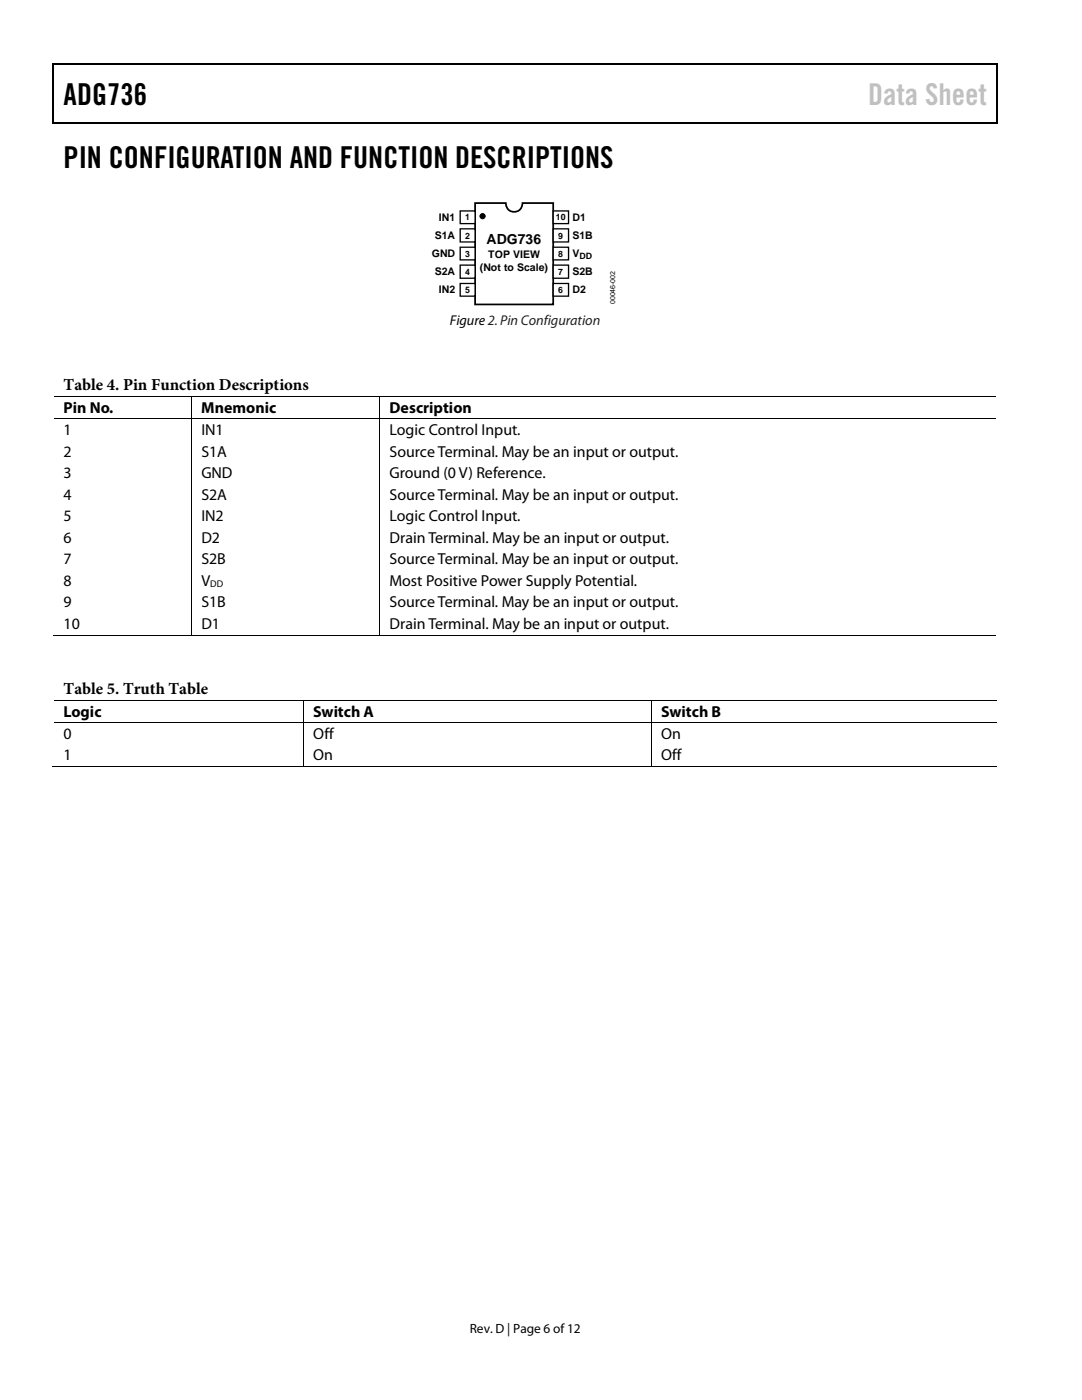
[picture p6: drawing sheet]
<svg xmlns="http://www.w3.org/2000/svg" width="216mm" height="279mm" viewBox="0 0 216 279" stroke-linecap="round" stroke-linejoin="round" font-family="sans-serif">
<defs><g id="words">
<g font-size="6">
<text x="12.7" y="20.9">ADG736</text>
<text x="12.7" y="33.6">PIN CONFIGURATION AND FUNCTION DESCRIPTIONS</text>
</g>
<text font-size="6" fill="#c1c1c1" x="173.2" y="20.9">Data Sheet</text>
<g font-size="3.3">
<text x="12.7" y="77.8">Table 4. Pin Function Descriptions</text>
<text x="12.7" y="138.4">Table 5. Truth Table</text>
</g>
<g font-size="3.2">
<text x="12.7" y="82.4">Pin No.</text>
<text x="40.2" y="82.4">Mnemonic</text>
<text x="77.7" y="82.4">Description</text>
<text x="12.7" y="86.8">1</text>
<text x="40.2" y="86.8">IN1</text>
<text x="77.7" y="86.8">Logic Control Input.</text>
<text x="12.7" y="91.1">2</text>
<text x="12.7" y="95.4">3</text>
<text x="40.2" y="91.1">S1A</text>
<text x="40.2" y="95.4">GND</text>
<text x="77.7" y="91.1">Source Terminal. May be an input or output.</text>
<text x="77.7" y="95.4">Ground (0 V) Reference.</text>
<text x="12.7" y="99.7">4</text>
<text x="40.2" y="99.7">S2A</text>
<text x="77.7" y="99.7">Source Terminal. May be an input or output.</text>
<text x="12.7" y="104">5</text>
<text x="40.2" y="104">IN2</text>
<text x="77.7" y="104">Logic Control Input.</text>
<text x="12.7" y="108.3">6</text>
<text x="12.7" y="112.6">7</text>
<text x="40.2" y="108.3">D2</text>
<text x="40.2" y="112.6">S2B</text>
<text x="77.7" y="108.3">Drain Terminal. May be an input or output.</text>
<text x="77.7" y="112.6">Source Terminal. May be an input or output.</text>
<text x="12.7" y="116.9">8</text>
<text x="40.2" y="116.9">V</text>
<text x="77.7" y="116.9">Most Positive Power Supply Potential.</text>
<text x="12.7" y="121.2">9</text>
<text x="12.7" y="125.5">10</text>
<text x="40.2" y="125.5">D1</text>
<text x="40.2" y="121.2">S1B</text>
<text x="77.7" y="125.5">Drain Terminal. May be an input or output.</text>
<text x="77.7" y="121.2">Source Terminal. May be an input or output.</text>
<text x="12.7" y="143">Logic</text>
<text x="62.5" y="143">Switch A</text>
<text x="131.9" y="143">Switch B</text>
<text x="12.7" y="147.5">0</text>
<text x="62.5" y="147.5">Off</text>
<text x="131.9" y="147.5">On</text>
<text x="12.7" y="151.8">1</text>
<text x="62.5" y="151.8">On</text>
<text x="131.9" y="151.8">Off</text>
</g>
<g font-size="2.8">
<text x="97.1" y="48.6">ADG736</text>
<text x="89.7" y="64.8">Figure 2. Pin Configuration</text>
</g>
<text font-size="2.7" x="93.7" y="266">Rev. D | Page 6 of12</text>
<g font-size="2.1">
<text x="86.8" y="47.6">S1A</text>
<text x="87.6" y="44">IN1</text>
<text x="114.3" y="44">D1</text>
<text x="114.3" y="47.6">S1B</text>
<text x="86.2" y="51.2">GND</text>
<text x="97.4" y="51.6">TOP VIEW</text>
<text x="114.3" y="51.2">V</text>
<text x="86.8" y="54.9">S2A</text>
<text x="87.6" y="58.5">IN2</text>
<text x="95.8" y="54.1">(Not to Scale)</text>
<text x="114.3" y="54.9">S2B</text>
<text x="114.3" y="58.5">D2</text>
</g>
<text font-size="1.9" x="42" y="117.1">DD</text>
<g font-size="1.7">
<text x="92.8" y="44">1</text>
<text x="92.8" y="47.6">2</text>
<text x="110.9" y="44">10</text>
<text x="111.4" y="47.6">9</text>
<text x="92.8" y="51.2">3</text>
<text x="111.4" y="51.2">8</text>
<text x="115.7" y="51.8">DD</text>
<text x="92.8" y="54.9">4</text>
<text x="92.8" y="58.5">5</text>
<text x="111.4" y="54.9">7</text>
<text x="111.4" y="58.5">6</text>
</g>
<text font-size="1.4" x="122.8" y="60.7" transform="rotate(-90 122.8 60.7)">00046-002</text>
</g></defs>
<path d="M10.5 12.7h.3v1h-.3zM10.5 12.7h.3v.3h-.3zM133.3 12.7h.3v.3h-.3zM198.8 12.7h.2v1h-.2zM198.8 12.7h.2v.3h-.2zM10.5 24.4h.3v.2h-.3zM133.1 24.4h.2v.2h-.2zM198.8 24.4h.2v.2h-.2z" fill="#000"/>
<path d="M10.7 13.7v10.7M10.8 12.8h122.5M133.6 12.8h65.2M198.9 13.7v10.7M10.8 24.5h188" fill="none" stroke="#000" stroke-width=".25"/>
<path d="M94.8 40.5h6.1a1.67 1.67 0 0 0 1.7 1.8 1.67 1.67 0 0 0 1.7-1.8h6.1v20.3h-15.6z" fill="#fff" stroke="#000" stroke-width=".35"/>
<g fill="#fff" stroke="#000" stroke-width=".26">
<path d="M91.8 42.1h3v2.5h-3z"/>
<path d="M91.8 45.7h3v2.6h-3z"/>
<path d="M91.8 49.3h3v2.6h-3z"/>
<path d="M91.8 52.9h3v2.6h-3z"/>
<path d="M91.8 56.6h3v2.5h-3z"/>
<path d="M110.4 42.1h3v2.5h-3z"/>
<path d="M110.4 45.7h3v2.6h-3z"/>
<path d="M110.4 49.3h3v2.6h-3z"/>
<path d="M110.4 52.9h3v2.6h-3z"/>
<path d="M110.4 56.6h3v2.5h-3z"/>
</g>
<g fill="#000">
<path d="M38.2 79h.2v.2h-.2zM75.7 79h.2v.2h-.2zM38.2 83.5h.2v.2h-.2zM75.7 83.5h.2v.2h-.2zM38.2 126.7h.2v.2h-.2zM60.5 139.7h.2v.1h-.2zM75.7 126.7h.2v.2h-.2zM129.9 139.7h.2v.1h-.2zM60.5 144.2h.2v.2h-.2zM60.5 152.9h.2v.2h-.2zM129.9 144.2h.2v.2h-.2zM129.9 152.9h.2v.2h-.2z"/>
<circle cx="96.3" cy="43.1" r=".52"/>
</g>
<g fill="none" stroke="#000" stroke-width=".2">
<path d="M10.8 79.1h27.4M38.3 79.2v4.3M38.4 79.1h37.3M75.8 79.2v4.3M75.9 79.1h122.9M10.8 83.6h27.4M38.3 83.7v43M38.4 83.6h37.3M75.8 83.7v43M75.9 83.6h122.9M10.5 126.8h27.7M10.8 139.7h49.7"/>
<path d="M38.4 126.8h37.3M60.6 139.8v4.4M60.7 139.7h69.2M75.9 126.8h122.9M130 139.8v4.4M130.1 139.7h68.7M10.5 153h50M10.8 144.3h49.7M60.6 144.4v8.6M60.7 144.3h69.2M60.7 153h69.2M130 144.4v8.6"/>
<path d="M130.1 144.3h68.7M130.1 153h68.7"/>
<circle cx="96.3" cy="43.1" r=".52"/>
</g>
<use href="#words"/>
</svg>
